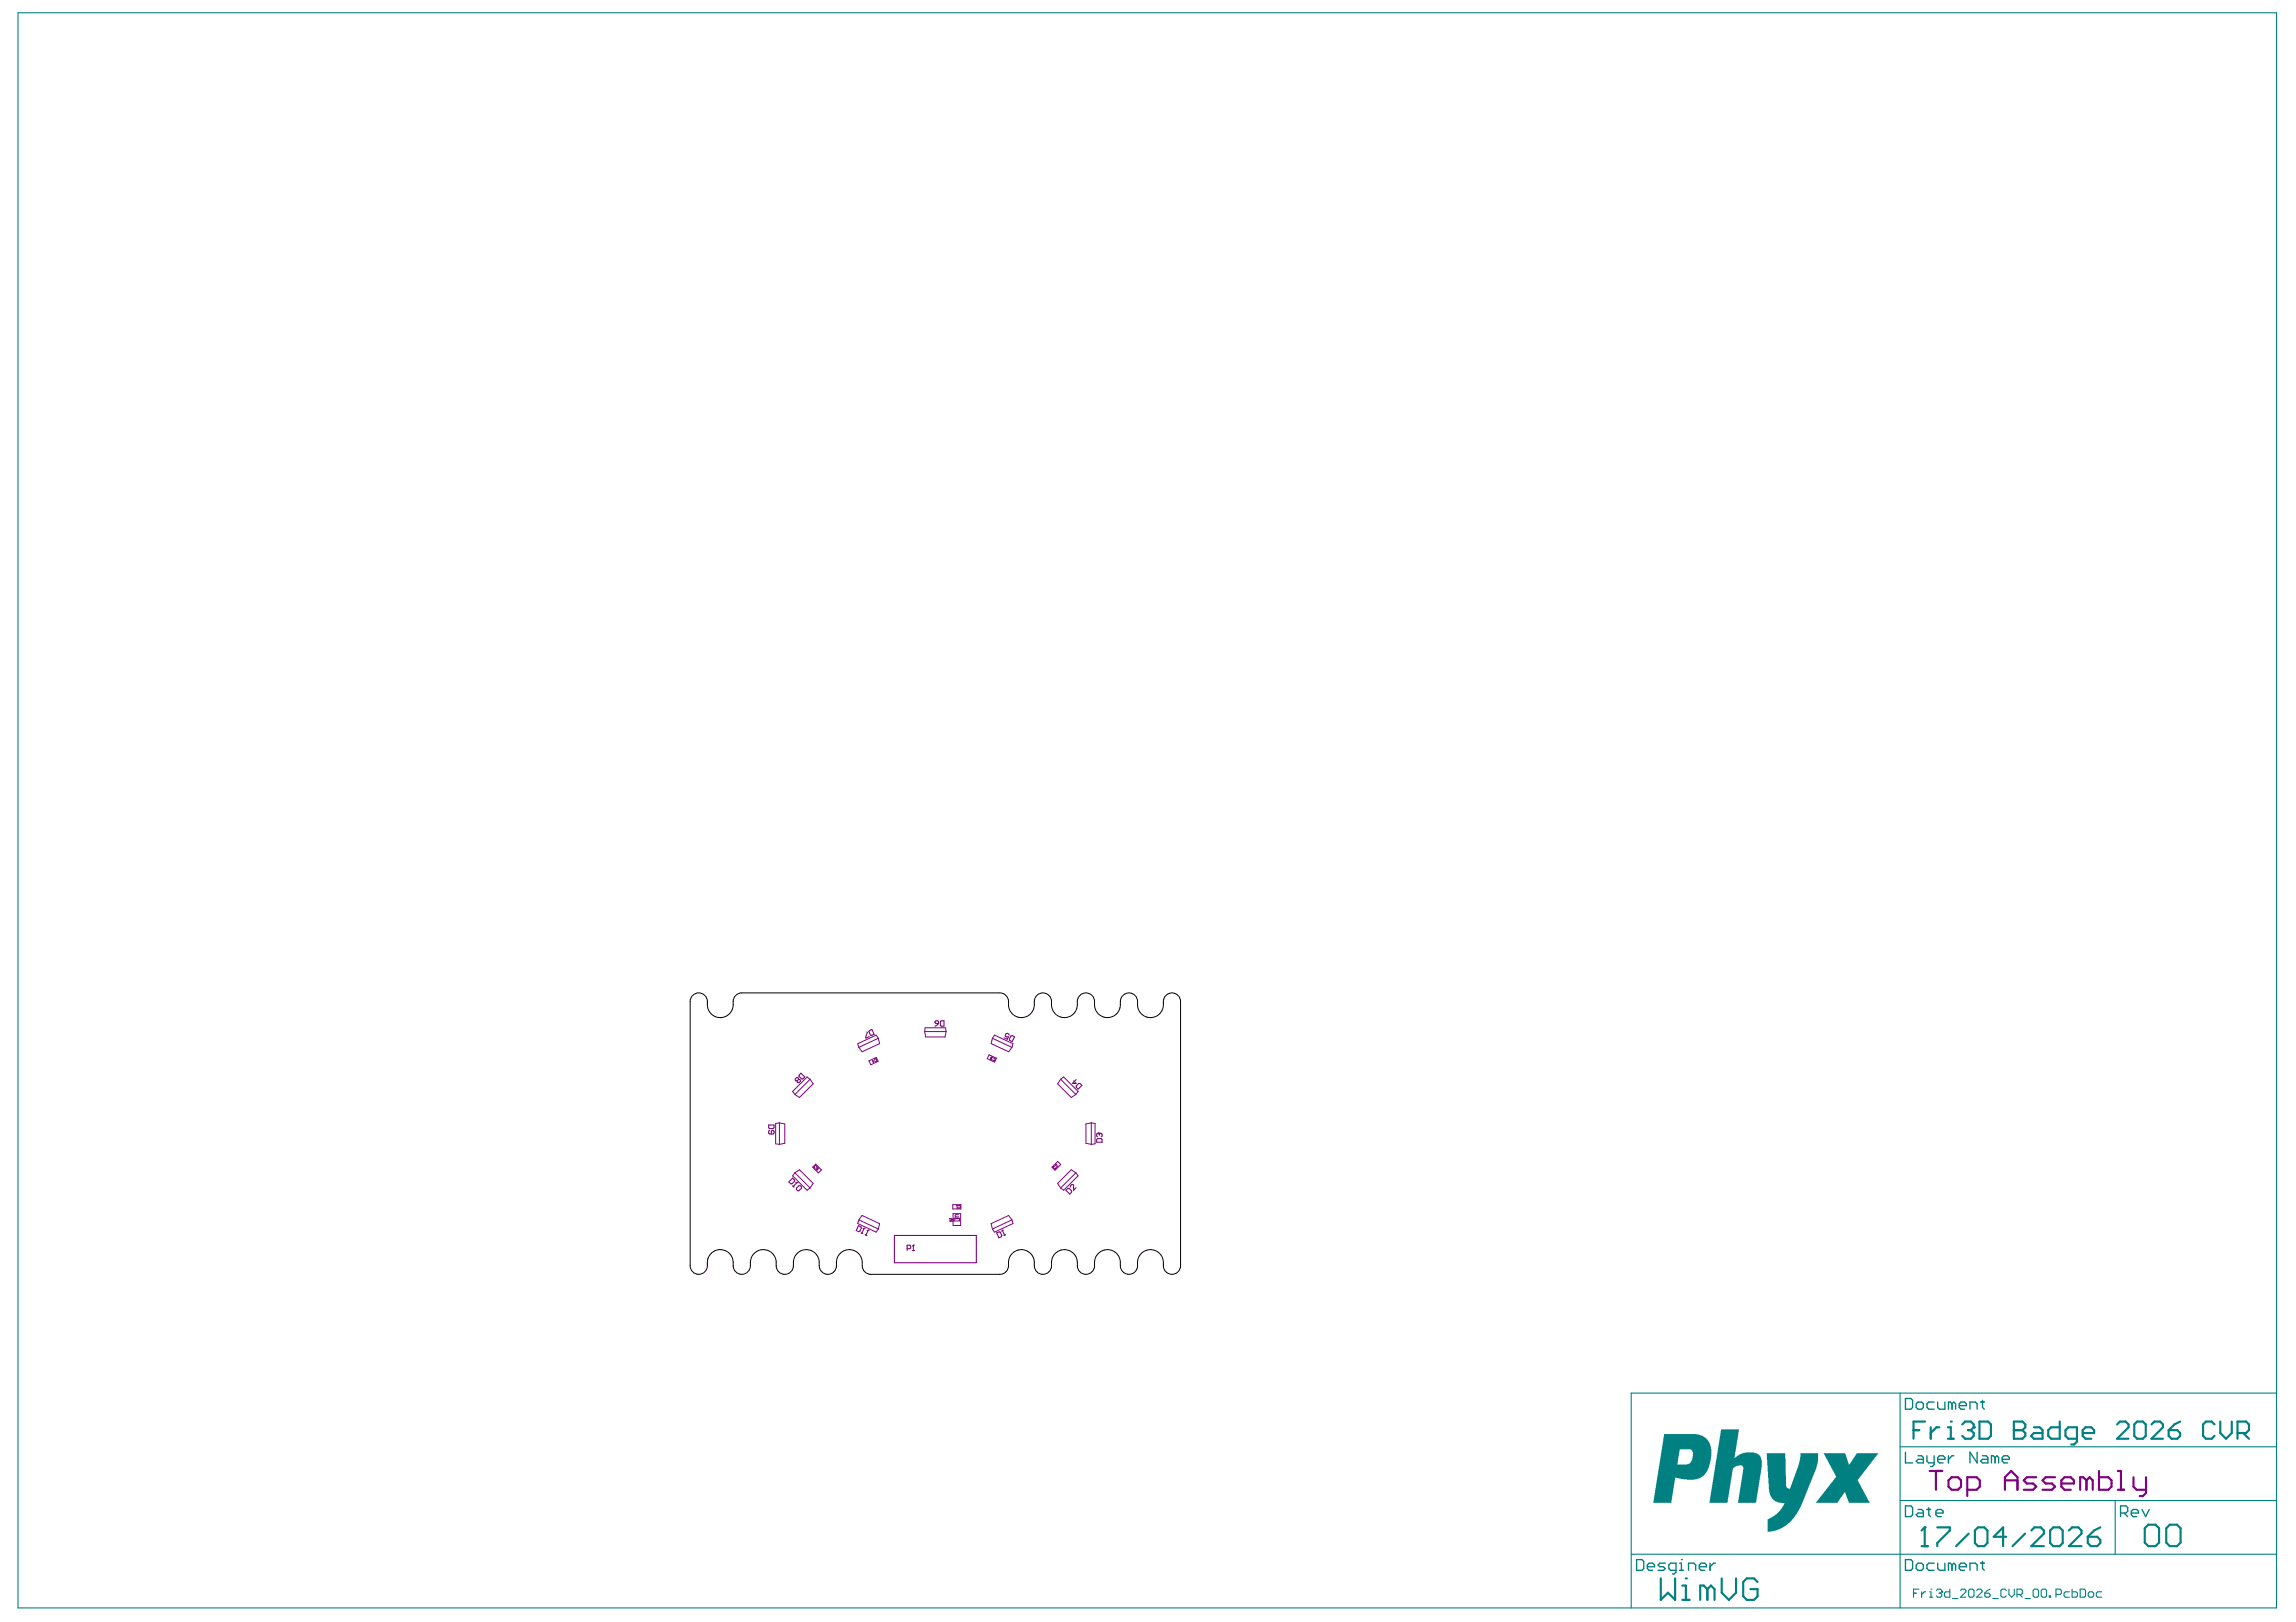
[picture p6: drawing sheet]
<svg xmlns="http://www.w3.org/2000/svg" width="297mm" height="210mm" viewBox="0 0 297 210" stroke-linecap="round" stroke-linejoin="round" font-family="sans-serif">
<g fill="none" stroke="#800080" stroke-width=".13">
<path d="M104.8 139.7l-.4-.3-1.9 1.8 .3 .4M104.8 139.7l-2 1.9M104.8 139.7l.4 .6-1.8 1.7-.6-.4M112.4 137.3l1-.5 .2 .6-.9 .4zM112.9 137.2l.1 .3 .1-.2-.2 .1M113.1 137.1l.3-.1 .1 .2-.3 .1M113.6 134.4l-.2-.4-2.4 1.1 .1 .4M113.6 134.4l-2.5 1.1M113.6 134.4l.2 .7-2.3 1-.4-.6M119.6 133.5l.1-.5h2.6l.1 .5M119.6 133.5h2.8M119.6 133.5l.2 .7h2.5l.1-.7"/>
<path d="M128 136.5l.9 .4-.2 .5-1-.4zM128.2 137h.1M128.2 137v.1h.1M128.2 136.9v.1M128.2 136.9l.1 .1M128.4 134.4l.3-.4 2.4 1.1-.2 .4M128.4 134.4l2.5 1.1M128.4 134.4l-.2 .7 2.3 1 .4-.6M128.4 136.9l-.1-.1-.1 .1M128.5 137h.3l-.1 .3-.2-.1M137.2 139.7l.4-.3 1.9 1.8-.3 .4M137.2 139.7l2 1.9"/>
<path d="M137.2 139.7l-.4 .6 1.8 1.7 .6-.4M100.8 145.3l-.5 .1v2.6l.5 .1M100.8 145.3v2.8M100.8 145.3l.7 .2v2.5l-.7 .1M102.8 151.8l-.3 .4 1.9 1.8 .4-.3M102.8 151.8l2 1.9M102.8 151.8l.6-.4 1.8 1.7-.4 .6M105.1 151l.4-.3 .8 .7-.4 .4zM105.6 151v-.2l-.3 .2 .2 .2M105.9 151.2l-.1-.2-.2 .2h.2l-.1 .2-.1-.2M111.1 157.9l-.1 .4 2.4 1.2 .2-.5M111.1 157.9l2.5 1.1"/>
<path d="M111.1 157.9l.4-.6 2.3 1.1-.2 .6M122.8 157.7h.2M122.9 158h.1M122.9 157.7v.3M123 158h-.1M123.1 157.7l.1 .1M123.3 155.9h1v.6h-1zM123.3 157.1h1v1.5h-1zM123.3 157.8l-.2 .1v.1h.2M123.4 157.6h.7v.4h-.7zM123.6 157.7h.4M123.6 157.6v.2"/>
<path d="M123.8 156h.1M123.8 156.4h.1M123.8 156v.4M123.9 156.3l-.1 .1M123.9 157.6l.1 .1M124 156.1h.2v.2h-.2M124 157.7h.1M124 157.2l-.4 .1 .1 .2h.3M130.9 157.9l.2 .4-2.4 1.2-.3-.5M130.9 157.9l-2.5 1.1M130.9 157.9l-.4-.6-2.3 1.1 .2 .6M136.1 151l.7-.7 .4 .4-.7 .7z"/>
<path d="M136.4 150.9l-.1 .1 .1 .3 .2-.2M136.5 150.9l.2-.2v.4l.2-.2M139.2 151.8l.3 .4-1.9 1.8-.4-.3M139.2 151.8l-2 1.9M139.2 151.8l-.6-.4-1.8 1.7 .4 .6M141.2 145.3l.5 .1v2.6l-.5 .1M141.2 145.3v2.8M141.2 145.3l-.7 .2v2.5l.7 .1"/>
</g>
<g fill="none" stroke="#800080" stroke-width=".14">
<path d="M103.3 139.7v-.2h-.2l-.2 .1v.2l.2 .1M103.3 139.7l.2 .1v.1l-.1 .2-.3-.1v-.1M103.3 139.7l-.2 .2M103.4 139.1l.2-.2 .5 .5-.2 .2h-.2l-.3-.3zM112.2 133.5l-.2 .8 .5-.2M112.5 133.4l.3-.2 .3 .7-.3 .1-.2-.1-.2-.4zM121 132.2l.1-.1h.2l.1 .1v.3h-.3zM121.4 132.5l-.4 .3M121.7 132.2l.1-.1h.3v.7h-.3l-.1-.1zM130.6 134l-.1-.2-.2-.1-.1 .1-.1 .2v.1l.4 .1-.2 .3-.4-.2M130.8 134.1l.1-.1 .3 .2-.2 .6-.4-.2v-.1zM139.2 139.7l-.5 .5h.5l-.3-.3"/>
<path d="M99.4 145.6h.7v.3l-.1 .2h-.4l-.2-.2zM99.6 146.3l-.2 .1v.2l.2 .1h.4l.1-.1v-.2l-.1-.1-.2 .1v.3M102.1 153l.4-.5 .3 .2v.2l-.3 .3h-.2zM102.5 153.4l.2 .2M103 153h.1M103 153.8l.4-.4h.1l.2 .2v.2l-.3 .3h-.2l-.2-.2zM103.1 153h.1M103.1 153l-.5 .5M111.1 158.6l.3 .2v.1l-.2 .4-.1 .1-.3-.2zM111.4 159.5l.2 .1M111.8 159h.1M111.8 159l-.3 .6"/>
<path d="M111.8 159h-.2M111.9 159.8l.2 .1M112.3 159.2h.1M112.3 159.2l-.3 .6M112.3 159.2l-.1 .1M115.7 159.9h10.6v3.5h-10.6zM128.9 159.6l.4-.2 .1 .1 .2 .4-.1 .1-.3 .2zM129.7 159.2h.1M129.7 159.2l.3 .6M129.7 159.2l-.1 .2M130.1 159.8l-.2 .1M137.9 154l.2-.2h.2l.3 .3v.2l-.2 .2z"/>
<path d="M138.5 153.6v-.1l.1-.2 .3 .1v.6l.3-.3M139.2 140.5l.4-.3h.1l.3 .3-.5 .4-.3-.2zM141.9 147.5l.1-.1h.5l.1 .1v.3h-.7zM142.1 146.7h.1M142.1 146.7l-.2 .1v.2l.1 .1M142.1 146.7l.1 .1M142.2 146.8l.1-.1 .3 .1v.2l-.1 .1M142.2 146.8v.1M117.4 161.6h.3l.1-.1v-.2l-.1-.2h-.3v.7M118.1 161.8h.2M118.2 161.1h.1M118.2 161.1l-.1 .2"/>
<path d="M118.2 161.1v.7"/>
</g>
<g fill="none" stroke="#800080" stroke-width=".28">
<path d="M249.6 190.4h1.7M250.5 190.4v2.4M252.1 191.6l.4-.4h.8l.4 .4v.8l-.4 .4h-.8l-.4-.4zM254.5 192.8h1.2l.4-.4v-.8l-.4-.4h-1.2v2.4M259.4 192.8v-1.6l.8-.8 .8 .8v1.6M259.4 191.6h1.6M263.4 191.2h-1.2l-.4 .4 .4 .4h.8l.4 .4-.4 .4h-1.2M265.9 191.2h-1.2l-.5 .4 .5 .4h.8l.4 .4-.4 .4h-1.3M266.7 192h1.6v-.4l-.4-.4h-.8l-.4 .4v.8l.4 .4h.8M269.9 191.6l-.4-.4h-.4v1.6M269.9 191.6v1.2M269.9 191.6l.4-.4 .4 .4v1.2"/>
<path d="M271.6 190.4v2.4h1.2l.4-.4v-.8l-.4-.4h-1.2M274 190.4h.4v2.4M274 192.8h.8M276 191.2v1.2l.4 .4h1.2M277.6 191.2v2l-.4 .4h-.4"/>
</g>
<g fill="#008080">
<path d="M222.7 185h2.3l-.6 3.7 .7-.5 .7-.2h1.3l.4 .2 .3 .4 .1 .4v.9l-.7 4.6h-2.4l.7-4.2a.58 .58 0 0 0-.1-.6h-.7l-.3 .2a.59 .59 0 0 0-.3 .6l-.6 4h-2.4z"/>
<path d="M228.5 188.1h2.5l.1 4.2 .2 .3 .1 .1 .2-.1 1.1-3.1 .2-.9v-.5h2.3v1l-.3 1.3-1.9 4.6-.8 1.2-1 1.2-1 .5-.8 .3-.7 .1v-1.2a.45 .45 0 0 1 .4-.7l.7-.4 .6-.6 .5-.9h-.7l-.6-.2-.4-.4-.2-.4-.2-.7z"/>
<path d="M235.9 188.1h2.8l.5 1.4 .2-.1 .8-1.3h2.8l-2.6 3.3a.38 .38 0 0 0 .1 .5l1.4 2.6h-2.7l-.5-1.4h-.1l-.9 1.4h-2.8l2.2-2.8 .2-.3a.34 .34 0 0 0 .1-.6z"/>
<path d="M215.3 185.6h4.2l.8 .2 .6 .5 .4 .7 .1 .5-.1 1.4-.2 .8-.3 .7-.4 .6-.4 .2-.8 .3h-.9l-1.6-.3-.5 3.3h-2.3zM217.3 187.6l-.3 1.9h1.3l.3-.1 .3-.5 .1-.7a.57 .57 0 0 0-.3-.6z"/>
</g>
<g fill="none" stroke="#008080" stroke-width=".14">
<path d="M2.3 1.7h292.2v206.4h-292.2zM245.8 187.2h48.7M245.8 194.2h48.7M245.8 180.3v27.8M273.6 194.2v6.9M294.5 180.3h-83.5v27.8M211 201.1h83.5M247.6 206.2h.3M248.3 205.7h-.7v1M248.6 206v.7M249.1 206h-.2l-.3 .3M249.6 206h.2v.7"/>
<path d="M249.6 206.7h.4M249.8 205.7h.1M250.5 205.8l.2-.1h.3l.2 .1v.2M250.9 206.2h.1M251 206.2l.2 .1v.2l-.2 .2h-.3l-.2-.2M251.2 206h.1M251.2 206l-.2 .2M252.3 205.7v1h-.6l-.1-.2v-.3l.1-.2h.6M252.6 206.9h.7M253.6 205.8l.2-.1h.4l.1 .1v.2l-.7 .7h.7M254.7 205.8l.2-.1h.3l.2 .1v.7l-.2 .2h-.3l-.2-.2zM255.7 205.8l.2-.1h.3l.2 .1v.2l-.7 .7h.7"/>
<path d="M256.8 206.2h.5l.2 .1v.2l-.2 .2h-.4l-.1-.2zM257.5 205.7l-.4 .1-.3 .4M257.8 206.9h.7M259.6 205.8l-.2-.1h-.4l-.1 .1v.7l.1 .2h.4l.2-.2M259.9 205.7v.6l.3 .4 .4-.4v-.6M260.9 206.3h.6l.1-.1v-.4l-.1-.1h-.6v1M261.3 206.3l.3 .4M262 206.9h.7M263 205.8l.2-.1h.4l.1 .1v.7l-.1 .2h-.4l-.2-.2zM264.1 205.8l.1-.1h.4l.2 .1v.7l-.2 .2h-.4l-.1-.2zM265.1 206.5h.2v.2h-.2zM266 206.3h.5l.2-.1v-.4l-.2-.1h-.5v1"/>
<path d="M267.7 206h-.5l-.2 .2v.3l.2 .2h.5M268.1 205.7v1h.5l.2-.2v-.3l-.2-.2h-.5M269.1 205.7h.5l.2 .1v.7l-.2 .2h-.5zM270.2 206.2l.1-.2h.4l.2 .2v.3l-.2 .2h-.4l-.1-.2zM271.9 206h-.5l-.2 .2v.3l.2 .2h.5"/>
</g>
<g fill="none" stroke="#008080" stroke-width=".28">
<path d="M247.6 185.1h.7M249 197.7h.1M249 197.7v2.4M249 197.7l-.4 .4M249 184h-1.4v2.2M249.8 184.7v1.5M250.6 197.7h1.7v.4l-1.7 1.6v.4M250.9 184.7h-.4l-.7 .7M252 184.7h.4v1.5M252 186.2h.7M252.4 184h.1M253.9 184.3l.3-.3h.8l.3 .3v.4"/>
<path d="M254.6 185.1h.4M254.7 198.5l-1.6 1.6M255 185.1l.3 .3v.4l-.3 .4h-.8l-.3-.4M255.3 184.7h.1M255.3 184.7l-.3 .4M255.5 198.1l.4-.4h.8l.4 .4v1.6l-.4 .4h-.8l-.4-.4zM256.1 184h1.1l.4 .3v1.5l-.4 .4h-1.1zM259.6 198.9h-1.7l1.2-1.2v2.4M260.5 185.1h.1M260.5 184h1.2l.3 .3v.4l-.3 .4 .3 .3v.4l-.3 .4h-1.2zM260.5 185.1h1.2M262 198.5l-1.6 1.6"/>
<path d="M262.8 198.1l.4-.4h.8l.4 .4v.4l-1.6 1.6h1.6M263.1 184.7h.8l.3 .4v1.1h-1.1l-.3-.4 .3-.4h1.1M265.2 198.1l.4-.4h.9l.4 .4v1.6l-.4 .4h-.9l-.4-.4zM266.5 184v2.2h-1.1l-.4-.4v-.7l.4-.4h1.1M267.7 198.1l.4-.4h.8l.4 .4v.4l-1.6 1.6h1.6M268.7 186.2h-1.1l-.4-.4v-.7l.4-.4h1.1v1.9l-.4 .3h-.3M269.4 185.4h1.5v-.3l-.3-.4h-.8l-.4 .4v.7l.4 .4h.8M270.1 198.9h1.2l.4 .4v.4l-.4 .4h-.8l-.4-.4zM271.7 197.7l-.8 .4-.8 .8M273.9 184.3l.4-.3h.7l.4 .3v.4l-1.5 1.5h1.5M276.1 184.3l.4-.3h.7l.4 .3v1.5l-.4 .4h-.7l-.4-.4zM277.5 197.8l.4-.5h1l.4 .5v1.8l-.4 .5h-1l-.4-.5z"/>
<path d="M278.3 184.3l.4-.3h.8l.3 .3v.4l-1.5 1.5h1.5M280.3 197.8l.4-.5h.9l.5 .5v1.8l-.5 .5h-.9l-.4-.5zM280.6 185.1h1.1l.4 .3v.4l-.4 .4h-.8l-.3-.4zM282.1 184l-.8 .3-.7 .8M286.5 184.3l-.4-.3h-.7l-.4 .3v1.5l.4 .4h.7l.4-.4M287.2 184v1.4l.8 .8 .7-.8v-1.4M289.5 185.4h1.1l.4-.3v-.8l-.4-.3h-1.1v2.2M290.2 185.4l.8 .8M214.9 204.3v2.7l.9-.9 .9 .9v-2.7M217.6 207h1M217.6 205.2h.5v1.8M218.1 204.3h.1"/>
<path d="M220.9 205.7l-.5-.5h-.4v1.8M220.9 205.7v1.3M220.9 205.7l.5-.5 .4 .5v1.3M222.7 204.3v1.8l1 .9 .9-.9v-1.8M227.4 204.7l-.5-.4h-.9l-.5 .4v1.9l.5 .4h.9l.5-.4v-.9h-.9M248.6 200.1h.8"/>
</g>
<g fill="none" stroke="#008080" stroke-width=".17">
<path d="M246.5 194.9h.7l.2 .2v.9l-.2 .3h-.7zM246.5 181h.7l.2 .2v.9l-.2 .3h-.7zM246.5 187.9v1.4h.9M247.9 181.7l.2-.3h.5l.2 .3v.4l-.2 .3h-.5l-.2-.3zM248.1 195.3h.5l.2 .3v.7h-.7l-.2-.3 .2-.2h.7M248.1 188.4h.5l.2 .2v.7h-.7l-.2-.2 .2-.2h.7M249.3 195.3h.5M249.3 188.4v.7l.2 .2h.7M249.5 195.1v.9l.3 .3M250.2 181.4h-.7l-.2 .3v.4l.2 .3h.7M250.2 188.4v1.1l-.2 .3h-.2M250.5 195.8h.9v-.2l-.3-.3h-.4l-.2 .3v.4l.2 .3h.4"/>
<path d="M250.7 181.4v.7l.2 .3h.7v-1M250.7 188.9h.9v-.3l-.2-.2h-.5l-.2 .2v.5l.2 .2h.5M252.1 188.4v.9M252.5 181.7l-.2-.3h-.2v1M252.5 181.7v.7M252.5 181.7l.3-.3 .2 .3v.7M252.8 188.4h-.3l-.4 .5M253.5 181.9h.9v-.2l-.2-.3h-.5l-.2 .3v.4l.2 .3h.5M254.9 182.4v-1h.7l.2 .3v.7M255.8 187.9v1.4l-.9-1.4v1.4M256.2 181.4h.5M256.5 188.4h.4l.3 .2v.7h-.7l-.3-.2 .3-.2h.7"/>
<path d="M256.5 181.2v.9l.2 .3M258.1 188.6l-.2-.2h-.3v.9M258.1 188.6v.7M258.1 188.6l.2-.2 .3 .2v.7M259 188.9h1v-.3l-.3-.2h-.4l-.3 .2v.5l.3 .2h.4M274.3 195.8h.7l.3-.2v-.5l-.3-.2h-.7v1.4M274.8 195.8l.5 .5M275.7 195.8h1v-.2l-.3-.3h-.4l-.3 .3v.4l.3 .3h.4M277.1 195.3l.5 1 .4-1M211.7 201.8h.7l.3 .3v.9l-.3 .2h-.7zM213.1 202.8h.9v-.3l-.2-.2h-.4l-.3 .2v.5l.3 .2h.4M215.4 202.3h-.7l-.2 .2 .2 .3h.5l.2 .2-.2 .2h-.7"/>
<path d="M216.8 203.2h-.7l-.2-.2v-.5l.2-.2h.7v1.1l-.2 .3h-.2M217.3 203.2h.5M217.3 202.3h.2v.9M217.5 201.8h.1M218.5 203.2v-.9h.6l.3 .2v.7M219.8 202.8h1v-.3l-.3-.2h-.4l-.3 .2v.5l.3 .2h.4M221.2 202.3v.9M221.9 202.3h-.2l-.5 .5M246.5 201.8h.7l.2 .3v.9l-.2 .2h-.7zM247.9 202.5l.2-.2h.5l.2 .2v.5l-.2 .2h-.5l-.2-.2zM250.2 202.3h-.7l-.2 .2v.5l.2 .2h.7M250.7 202.3v.7l.2 .2h.7v-.9"/>
<path d="M252.5 202.5l-.2-.2h-.2v.9M252.5 202.5v.7M252.5 202.5l.3-.2 .2 .2v.7M253.5 202.8h.9v-.3l-.2-.2h-.5l-.2 .2v.5l.2 .2h.5M254.9 203.2v-.9h.7l.2 .2v.7M256.2 202.3h.5M256.5 202.1v.9l.2 .2"/>
</g>
<path d="M89.5 128.9a1.16 1.16 0 0 1 1.5-.3 1.16 1.16 0 0 1 .5 1.4 1.69 1.69 0 0 0 1.9 1.7 1.69 1.69 0 0 0 1.5-2.1 1.11 1.11 0 0 1 1.1-1.1h33.4a1.2 1.2 0 0 1 1.1 1.5 1.69 1.69 0 0 0 1.9 1.7 1.69 1.69 0 0 0 1.4-2.1 1.11 1.11 0 0 1 1.1-1.1 1.11 1.11 0 0 1 1.1 1.1 1.71 1.71 0 0 0 1.7 2.1 1.71 1.71 0 0 0 1.7-2.1 1.11 1.11 0 0 1 1.1-1.1 1.11 1.11 0 0 1 1.1 1.1 1.71 1.71 0 0 0 1.7 2.1 1.71 1.71 0 0 0 1.6-2.1 1.11 1.11 0 0 1 1.2-1.1 1.11 1.11 0 0 1 1.1 1.1 1.71 1.71 0 0 0 1.6 2.1 1.71 1.71 0 0 0 1.7-2.1 1.11 1.11 0 0 1 1.1-1.1 1.11 1.11 0 0 1 1.1 1.1v34.2a1.11 1.11 0 0 1-1.1 1.1 1.11 1.11 0 0 1-1.1-1.1 1.71 1.71 0 0 0-1.7-2.1 1.71 1.71 0 0 0-1.6 2.1 1.11 1.11 0 0 1-1.1 1.1 1.11 1.11 0 0 1-1.2-1.1 1.71 1.71 0 0 0-1.6-2.1 1.71 1.71 0 0 0-1.7 2.1 1.11 1.11 0 0 1-1.1 1.1 1.11 1.11 0 0 1-1.1-1.1 1.71 1.71 0 0 0-1.7-2.1 1.71 1.71 0 0 0-1.7 2.1 1.11 1.11 0 0 1-1.1 1.1 1.11 1.11 0 0 1-1.1-1.1 1.71 1.71 0 0 0-1.7-2.1 1.71 1.71 0 0 0-1.6 2.1 1.11 1.11 0 0 1-1.1 1.1h-16.7a1.2 1.2 0 0 1-1.2-1.5 1.69 1.69 0 0 0-1.9-1.7 1.69 1.69 0 0 0-1.4 2.1 1.11 1.11 0 0 1-1.1 1.1 1.11 1.11 0 0 1-1.1-1.1 1.71 1.71 0 0 0-1.7-2.1 1.71 1.71 0 0 0-1.7 2.1 1.11 1.11 0 0 1-1.1 1.1 1.11 1.11 0 0 1-1.1-1.1 1.71 1.71 0 0 0-1.7-2.1 1.71 1.71 0 0 0-1.6 2.1 1.11 1.11 0 0 1-1.1 1.1 1.11 1.11 0 0 1-1.1-1.1 1.71 1.71 0 0 0-1.7-2.1 1.71 1.71 0 0 0-1.7 2.1 1.11 1.11 0 0 1-1.1 1.1 1.11 1.11 0 0 1-1.1-1.1v-34.2z" fill="none" stroke="#000" stroke-width=".13"/>
</svg>
